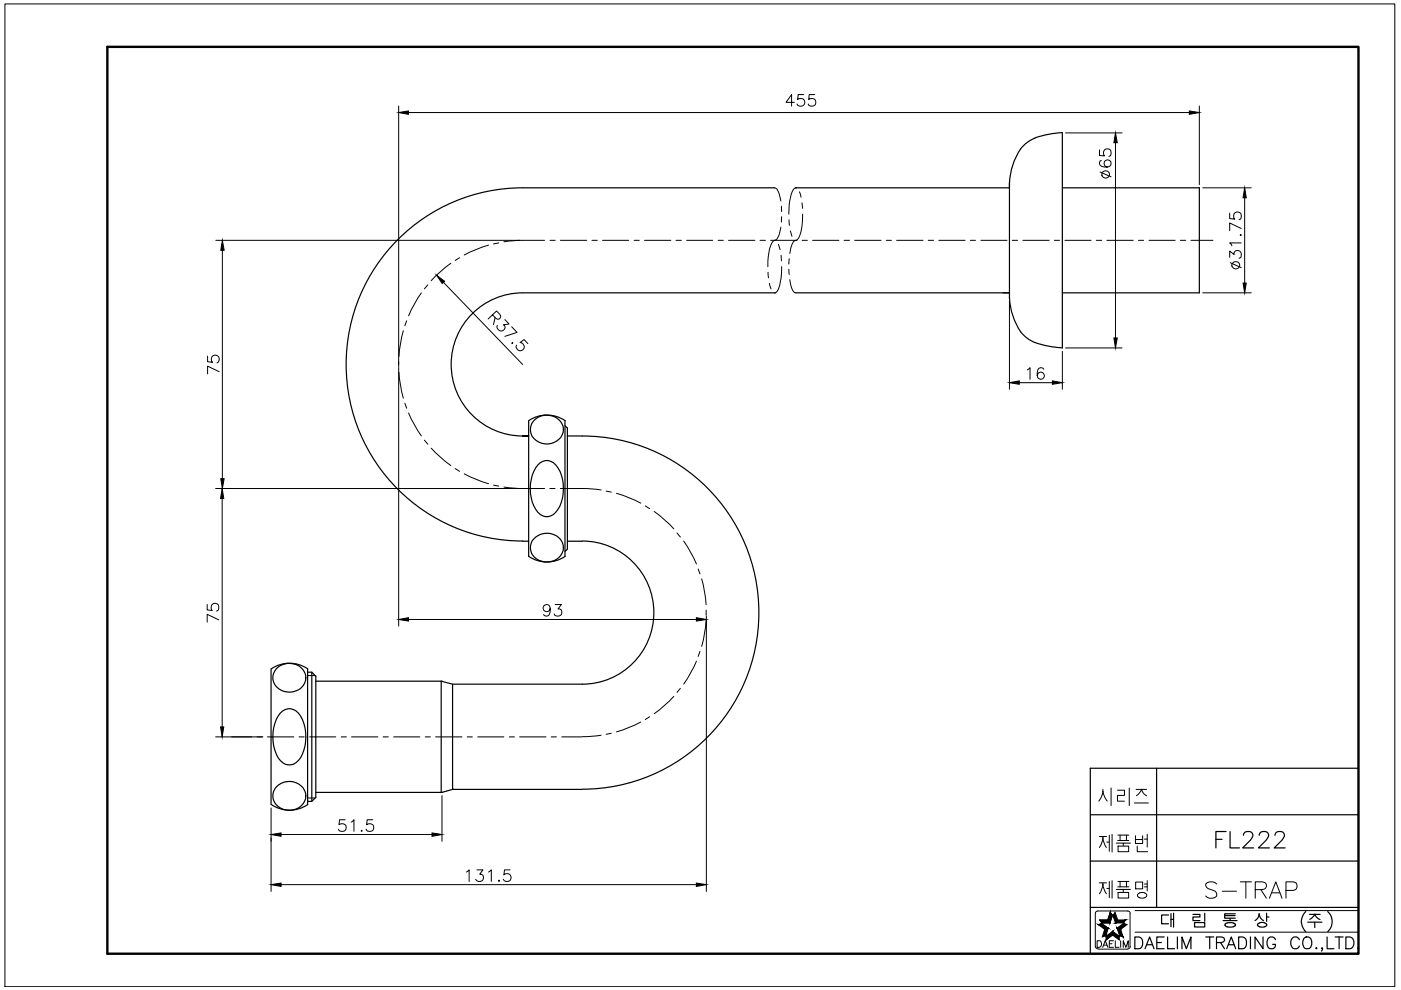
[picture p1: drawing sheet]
<svg xmlns="http://www.w3.org/2000/svg" width="297mm" height="210mm" viewBox="0 0 297 210" stroke-linecap="round" stroke-linejoin="round" font-family="sans-serif">
<defs><g id="words">
<text font-size="13.7" x="225.8" y="194">제품명</text>
<text font-size="11.5" x="226.1" y="172.2">시리즈</text>
<text font-size="10.6" x="225.8" y="181.7">제품번</text>
<g font-size="7.1">
<text x="256.5" y="181">FL222</text>
<text x="254.4" y="191.6">S-TRAP</text>
</g>
<g font-size="5.7">
<text x="165.5" y="23.6">455</text>
<text x="236.4" y="38.8" transform="rotate(-90 236.4 38.8)">65</text>
<text x="264.2" y="58.2" transform="rotate(-90 264.2 58.2)">31.75</text>
<text x="47.3" y="80.4" transform="rotate(-90 47.3 80.4)">75</text>
<text x="216.6" y="81.5">16</text>
<text x="113.9" y="131.9">93</text>
<text x="47.3" y="133" transform="rotate(-90 47.3 133)">75</text>
<text x="70.6" y="177.4">51.5</text>
<text x="97.7" y="188">131.5</text>
</g>
</g></defs>
<!-- layer: 0 -->
<g fill="none" stroke="#000" stroke-width=".21">
<path d="M1 .8h294.7v208.4h-294.7zM84.5 22.5v54.8M86.6 23.9h167.7M225.9 28.2h12M236.5 30.3v41.4M254.3 22.5v16.6M255 39.8h10.3M45.7 51h64.4M47.1 53.1v48.4M94 59.8l16.8 17.5M263.9 41.9v18.1M84.5 78v54.7"/>
<path d="M104.4 66.7l1.1 1a.58 .58 0 0 0 .7-.7l-.9-1.1-1.8 1.7M105 67.3l-.4 1.5M107 67.8l.9 .9-1.1 .2a.78 .78 0 0 1-.1 1.2 .78 .78 0 0 1-1.2-.3l-.1-.4v-.4M108.5 69.3l1.1 1.2-2.6 .8M108.5 72.7h.2v.1h-.2zM111.9 72.8l-.8-.8-.8 .6a.87 .87 0 0 1 .9 1 .87 .87 0 0 1-1.1 .7 .87 .87 0 0 1-.6-1.1M214 63.9v18.6M225.2 74.5v8M225.9 73.8h12M255 62.1h10.3M45.7 103.6h64.4M47.1 105.7v48.4"/>
<path d="M86.6 131.3h61M149.8 130.6v58.4M45.7 156.2h10M65.2 143.2h1.6M57.5 171.3v17.7M59.6 176.9h32M65.2 169.2h1.6M93.7 168.7v9.7M59.6 187.6h88M232.2 193.7v7a.61 .61 0 0 0 .7 .5M232.6 199.5h.5a.74 .74 0 0 1 .5 .7 .74 .74 0 0 1-.5 .7h-.5zM236.1 199.5h-.9v1.4h.9"/>
<path d="M236.5 199.5v1.4h.8M237.6 199.5v1.4M239.6 193.7v7M240.7 197.6h47.3M240.7 193.1h47.3M232.9 201.2h6.2M233.8 200.9l.5-1.4 .6 1.4M234 200.4h.7M235.2 200.1h.5M238.2 200.9v-1.4l.5 1.4 .5-1.4v1.4M239.6 200.7l-.2 .4-.3 .1"/>
</g>
<!-- layer: TXT -->
<path d="M22.8 9.9h265.2v192.3h-265.2z" fill="none" stroke="#000" stroke-width=".51"/>
<!-- layer: 0 -->
<g fill="none" stroke="#000" stroke-width=".25">
<path d="M231.2 162.9v39.3h56.8M231.2 172.7h56.8M245.2 162.9v29.5M231.2 192.4h56.8M231.2 182.6h56.8M240.6 198.7h.9a1.35 1.35 0 0 1 .8 1.2 1.35 1.35 0 0 1-.8 1.3h-.9zM245.3 199.8h.9M246.8 198.7h-1.5v2.5h1.5M247.6 198.7v2.5h1.4M249.6 198.7v2.5M252.9 193.9h1.5v.5h-1.5v.8h1.5M253.3 195.6h2.1v.9h-2.1z"/>
<path d="M255.4 193.6v1.8M255.6 198.7h1.7M256.5 198.7v2.5M257.9 199.8l1.5-.1a.54 .54 0 0 0 0-.9l-1.5-.1v2.5M258.8 199.8l.8 1.4M259.3 195.2h3M259.7 194.1h2.2M259.8 196.2a1.87 1.87 0 0 0 2.1 0M259.8 196.3l-.1-.2a1.54 1.54 0 0 1 2.2 0v.2M260.8 194.7v.5M261.9 193.7h-2.2v1h2.2M262.6 198.7h.9a1.35 1.35 0 0 1 .8 1.2 1.35 1.35 0 0 1-.8 1.3h-.9z"/>
<path d="M265.1 198.7v2.5M266.7 196.2a1.49 1.49 0 0 0 1.8 0M266.9 193.8l-.3 .9-.5 .5M267 193.7l.2 .7 .7 .8M267.1 195.7l-.4 .2v.4M267.1 195.7h1M267.8 198.7v2.5l-1.7-2.5v2.5M268.1 195.7l.4 .2v.4M268.5 193.6v1.8M268.5 194.4h.6M270.4 199.2a.91 .91 0 0 0-1-.5 .91 .91 0 0 0-.8 .9 1.11 1.11 0 0 0 .2 1.2 1.11 1.11 0 0 0 1.3 .3l.2-.3 .1-.6h-.6M275.5 199.2a.94 .94 0 0 0-1.1-.6 .94 .94 0 0 0-.7 1 1.13 1.13 0 0 0 .2 1.2 1.13 1.13 0 0 0 1.2 .3l.4-.5"/>
<path d="M276.4 199a.95 .95 0 0 1 1.1-.3 .95 .95 0 0 1 .6 .9 1.11 1.11 0 0 1-.2 1.2 1.11 1.11 0 0 1-1.2 .3 1.68 1.68 0 0 1-.3-2.1zM276.8 193.3a2.89 2.89 0 0 0 0 4.3M277.3 195.5h3M277.7 193.9h2.2M278.8 195.5v1.2M278.8 193.9a1.8 1.8 0 0 0 1.1 1.1M278.8 193.8l-.5 .7-.6 .4M281.4 198.7v2.5h1.4M281.5 193.3a2.89 2.89 0 0 1 0 4.3M283.1 198.7h1.7M283.9 198.7v2.5M285.4 198.7h.8a1.32 1.32 0 0 1 .9 1.2 1.32 1.32 0 0 1-.9 1.3h-.8z"/>
<path d="M242.8 201.2l.9-2.5 1 2.5M243.1 200.3h1.2M250.6 201.2v-2.5l.9 2.5 1-2.5v2.5M260.1 201.2l1-2.5 .9 2.5M260.5 200.3h1.1M279 201.1l.1-.2 .1 .2zM280.4 201.1h-.2l.1-.2 .1 .2-.2 .6M287.9 201.1l.1-.2 .1 .2z"/>
</g>
<g fill="#000" stroke="#000" stroke-width=".21">
<path d="M84.5 23.9l2.1-.4v.7zM236.5 28.2l.4 2.1h-.7zM252.2 23.5l2.1 .4-2.1 .3zM47.1 51l.4 2.1h-.7zM92.6 58.4l1.7 1.2-.5 .5zM263.9 39.8l.3 2.1h-.6zM236.2 71.7h.7l-.4 2.1zM263.6 60h.6l-.3 2.1zM214 81.1l2.1-.3v.7zM223.1 80.8l2.1 .3-2.1 .4zM47.1 103.6l.3 2.1h-.6zM46.8 101.5h.7l-.4 2.1z"/>
<path d="M84.5 131.3l2.1-.3v.7zM147.6 131l2.2 .3-2.2 .4zM46.8 154.1h.6l-.3 2.1zM57.5 176.9l2.1-.3v.7zM91.6 176.6l2.1 .3-2.1 .4zM57.5 187.6l2.1-.4v.7zM147.6 187.2l2.2 .4-2.2 .3z"/>
<path d="M235.9 197.5v.8l-1.4 1zM234.5 198.5v.8l1.4-1.8z"/>
<path d="M235.9 198.3l1.4 .2v.8zM235.9 197.5v.8l1.4 .2z"/>
</g>
<!-- layer: DWG -->
<g fill="none" stroke="#000" stroke-width=".25">
<path d="M110.8 39.8a37.4 37.4 0 0 0-37.4 37.5 37.4 37.4 0 0 0 37.4 37.4M110.9 39.8h53.3M168.7 39.8h45.3M216.4 31.6a14 14 0 0 0-2.4 7.1v24.5M219.4 29.3l-1.7 .9-1.3 1.4M225.2 28.1a21.1 21.1 0 0 0-5.8 1.1M225.2 39.8h29.1v22.3h-29.1M225.2 28.2v45.6M110.8 62.1a15.2 15.2 0 0 0-15.1 15.2 15.2 15.2 0 0 0 15.1 15.1M110.9 62.1h53.6M168.7 62.1h45.3M214 63.1v.1"/>
<path d="M214 63.2a14 14 0 0 0 2.4 7.1M216.4 70.3a8.5 8.5 0 0 0 5.9 3.1l2.9 .3M112.1 92.4h-1.3h1.3M113.2 89.2a3.7 3.7 0 0 1 6.2 1.3 3.4 3.4 0 0 1-4.6 3.5 2.93 2.93 0 0 1-1.6-4.8zM114 98.6a2.5 2.5 0 0 1 4.3 .6 8.8 8.8 0 0 1-.5 9.4 2.5 2.5 0 0 1-4.2-.6 8.8 8.8 0 0 1 .4-9.4zM119.8 90.3l.5 .4v25.7l-.5 .5M120.3 92.4a37.9 37.9 0 0 1 32.8 14.6 37.4 37.4 0 0 1 4 39.4 37.4 37.4 0 0 1-33.6 20.9M110.8 114.8h1.3M112.1 118v-28.8a6.8 6.8 0 0 1 7.7 0v28.8M112.1 118a6.8 6.8 0 0 0 7.7 0M113.2 114.2a3.7 3.7 0 0 1 6.2 1.4 3.4 3.4 0 0 1-4.6 3.4 2.89 2.89 0 0 1-1.6-4.8zM120.3 114.8h3.1"/>
<path d="M123.5 114.7a15.2 15.2 0 0 1 15.1 15.2 15.2 15.2 0 0 1-15.1 15.2h-27.4M57.5 141.8v28.8M57.5 141.8a6.8 6.8 0 0 1 7.7 0M58.6 141.8a3.7 3.7 0 0 1 6.2 1.3 3.4 3.4 0 0 1-1.6 3.2 3.4 3.4 0 0 1-3.6 0 2.86 2.86 0 0 1-1-4.5zM59.4 151.2a2.53 2.53 0 0 1 4.3 .6 9 9 0 0 1-.4 9.4 2.55 2.55 0 0 1-4.3-.6 9.1 9.1 0 0 1 .4-9.4zM65.2 142.5h.9l.9 .9v25.7l-.9 .8h-.9M65.2 141.8v28.8M66.1 142.5v27.4M67 144.4h26.5M93.5 144.4v23.6M93.6 144.4l.1 .1M93.7 144.5l2.3 .6v22.3l-2.3 .6"/>
<path d="M57.5 170.6a6.8 6.8 0 0 0 7.7 0M58.6 166.9a3.7 3.7 0 0 1 6.2 1.3 3.5 3.5 0 0 1-1.9 3.3 3.5 3.5 0 0 1-3.9-.4 2.81 2.81 0 0 1-.4-4.2zM67 168h26.5M93.7 168h-.1M96.1 167.4h27.3M96.1 167.3l-.1 .1M231.2 162.9h56.8"/>
</g>
<!-- layer: CL -->
<g fill="none" stroke="#000" stroke-width=".21">
<path d="M95.6 55.8l-2.2 1.8-2 1.9M97.4 54.6l-.9 .6M103.6 52l-2.6 .9-2.6 1.2M105.7 51.5l-1.1 .2M115.5 51h-5.8l-2.9 .3M116.6 51h1.1M118.8 51h5.6M125.5 51h1.1M127.7 51h5.6M134.4 51h1.1M136.6 51h5.6M143.3 51h1.2"/>
<path d="M145.6 51h5.5M152.3 51h1.1M154.5 51h5.5M161.1 51h1.2M163.4 51h5.6M170.1 51h1.1M172.3 51h5.6M179 51h1.1M181.2 51h5.6M187.9 51h1.1M190.1 51h5.6M196.8 51h1.1"/>
<path d="M199 51h5.6M205.7 51h1.1M208 51h5.5M214.6 51h1.2M216.9 51h5.5M223.5 51h1.1M225.8 51h5.5M232.4 51h1.2M234.7 51h5.6M241.4 51h1.1M243.6 51h5.6M250.3 51h1.1"/>
<path d="M252.5 51h4.7M84.5 76.7v1.1M84.6 78.9l.3 2.8 .6 2.7M85.5 70.1l-.6 2.7-.3 2.8M86.2 68l-.4 1.1M89.3 62.1l-1.5 2.4-1.2 2.5M90.7 60.4l-.7 .8M85.8 85.5l.4 1.1M86.6 87.6l1.2 2.5 1.5 2.3M90 93.3l.7 .9M91.4 95l2 2 2.2 1.7M96.5 99.3l.9 .6"/>
<path d="M98.4 100.5l2.6 1.1 2.6 1M104.6 102.9l1.1 .2M106.8 103.3l2.9 .3h5.8M116.6 103.6h1.1M118.8 103.6h5.8l2.8 .3M128.5 104.1l1.1 .2M130.7 104.6l2.6 .9 2.6 1.2M136.8 107.3l.9 .6M138.7 108.4l2.2 1.8 2 1.9M143.5 113l.8 .9M145 114.7l1.4 2.4 1.3 2.5M148 120.6l.4 1.1"/>
<path d="M148.4 138.1l-.4 1.1M148.8 122.7l.6 2.8 .3 2.7M149.7 131.6l-.3 2.7-.6 2.7M149.7 129.4v1.1M49.1 156.2h4.3M54.5 156.2h1.1M56.7 156.2h5.6M63.4 156.2h1.1M65.6 156.2h5.6M72.3 156.2h1.1M74.5 156.2h5.6M81.2 156.2h1.1"/>
<path d="M83.5 156.2h5.5M90.2 156.2h1.1M92.4 156.2h5.5M99 156.2h1.1M101.3 156.2h5.5M108 156.2h1.1M110.2 156.2h5.6M116.9 156.2h1.1M119.1 156.2h4.2M127.4 155.9l-3.9 .3M129.6 155.5l-1.1 .2M135.9 153.1l-2.6 1.2-2.6 .9"/>
<path d="M137.7 152l-.9 .6M142.9 147.6l-2 2-2.2 1.7M144.3 146l-.8 .8M147.7 140.2l-1.3 2.5-1.4 2.3"/>
</g>
<!-- layer: PH -->
<g fill="none" stroke="#000" stroke-width=".21">
<path d="M164.2 39.8a1.34 1.34 0 0 1 1 1.2l.4 1.6M168.7 39.8a1.5 1.5 0 0 0-.9 1.2l-.5 2.3-.1 2.1M168.7 39.8h.1M162.8 57.7l.1 1.2M165 51.8l.4 1.1M165.6 48.2l-.4 1.6a1.44 1.44 0 0 1-1.2 1.2 7.7 7.7 0 0 0-1.2 5.3v.2M165.6 54.1l.1 1.2M165.7 43.7v1.2M165.7 56.5a9.9 9.9 0 0 1-1.1 5.4l-.4 .2M165.7 46v1.1M167.2 57.1l.1 1.1M167.3 46.6l.1 1.2"/>
<path d="M167.3 54.8l-.1 1.2M167.5 59.3l.1 1a2.08 2.08 0 0 0 1.1 1.8M167.6 49l.3 1.1M169.5 40.7l.3 1.1M170 43l.2 1.2M170.2 45.4a9 9 0 0 1-1.1 5.4l-.2 .2a.86 .86 0 0 0-.9 .6l-.5 2.1M163.1 60.1l.4 1.1"/>
</g>
<use href="#words"/>
</svg>
